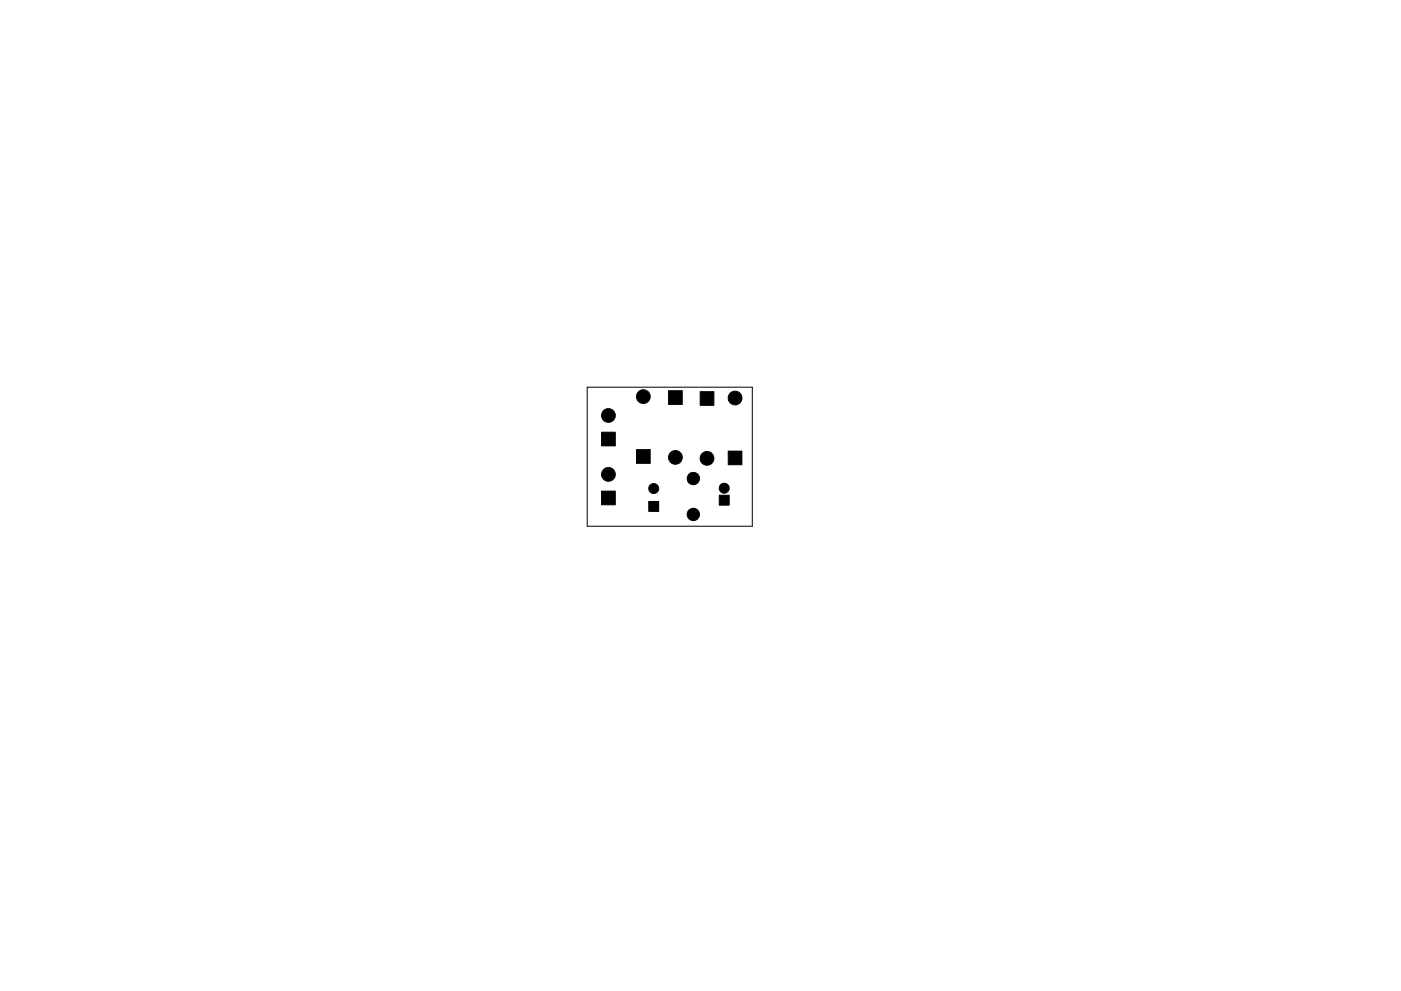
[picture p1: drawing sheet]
<svg xmlns="http://www.w3.org/2000/svg" width="297mm" height="210mm" viewBox="0 0 297 210" stroke-linecap="round" stroke-linejoin="round" font-family="sans-serif">
<path d="M124.5 82.1h35v29.5h-35z" fill="none" stroke="#000" stroke-width=".21"/>
<g fill="#000" stroke="#000" stroke-width=".21">
<path d="M127.5 91.7h3v2.9h-3zM134.9 95.4h3v2.9h-3zM141.7 82.9h3v2.9h-3zM148.4 83.1h3v2.9h-3zM154.4 95.7h2.9v2.9h-2.9zM127.5 104.2h3v2.9h-3zM137.5 106.4h2.2v2.1h-2.2zM152.5 105.1h2.1v2.1h-2.1z"/>
<circle cx="129" cy="88.1" r="1.46"/>
<circle cx="136.4" cy="84.2" r="1.45"/>
<circle cx="143.2" cy="97.1" r="1.46"/>
<circle cx="149.9" cy="97.3" r="1.46"/>
<circle cx="155.8" cy="84.5" r="1.46"/>
<circle cx="129" cy="100.6" r="1.46"/>
<circle cx="138.6" cy="103.6" r="1.06"/>
<circle cx="147" cy="101.5" r="1.31"/>
<circle cx="147" cy="109.1" r="1.31"/>
<circle cx="153.6" cy="103.6" r="1.06"/>
</g>
</svg>
